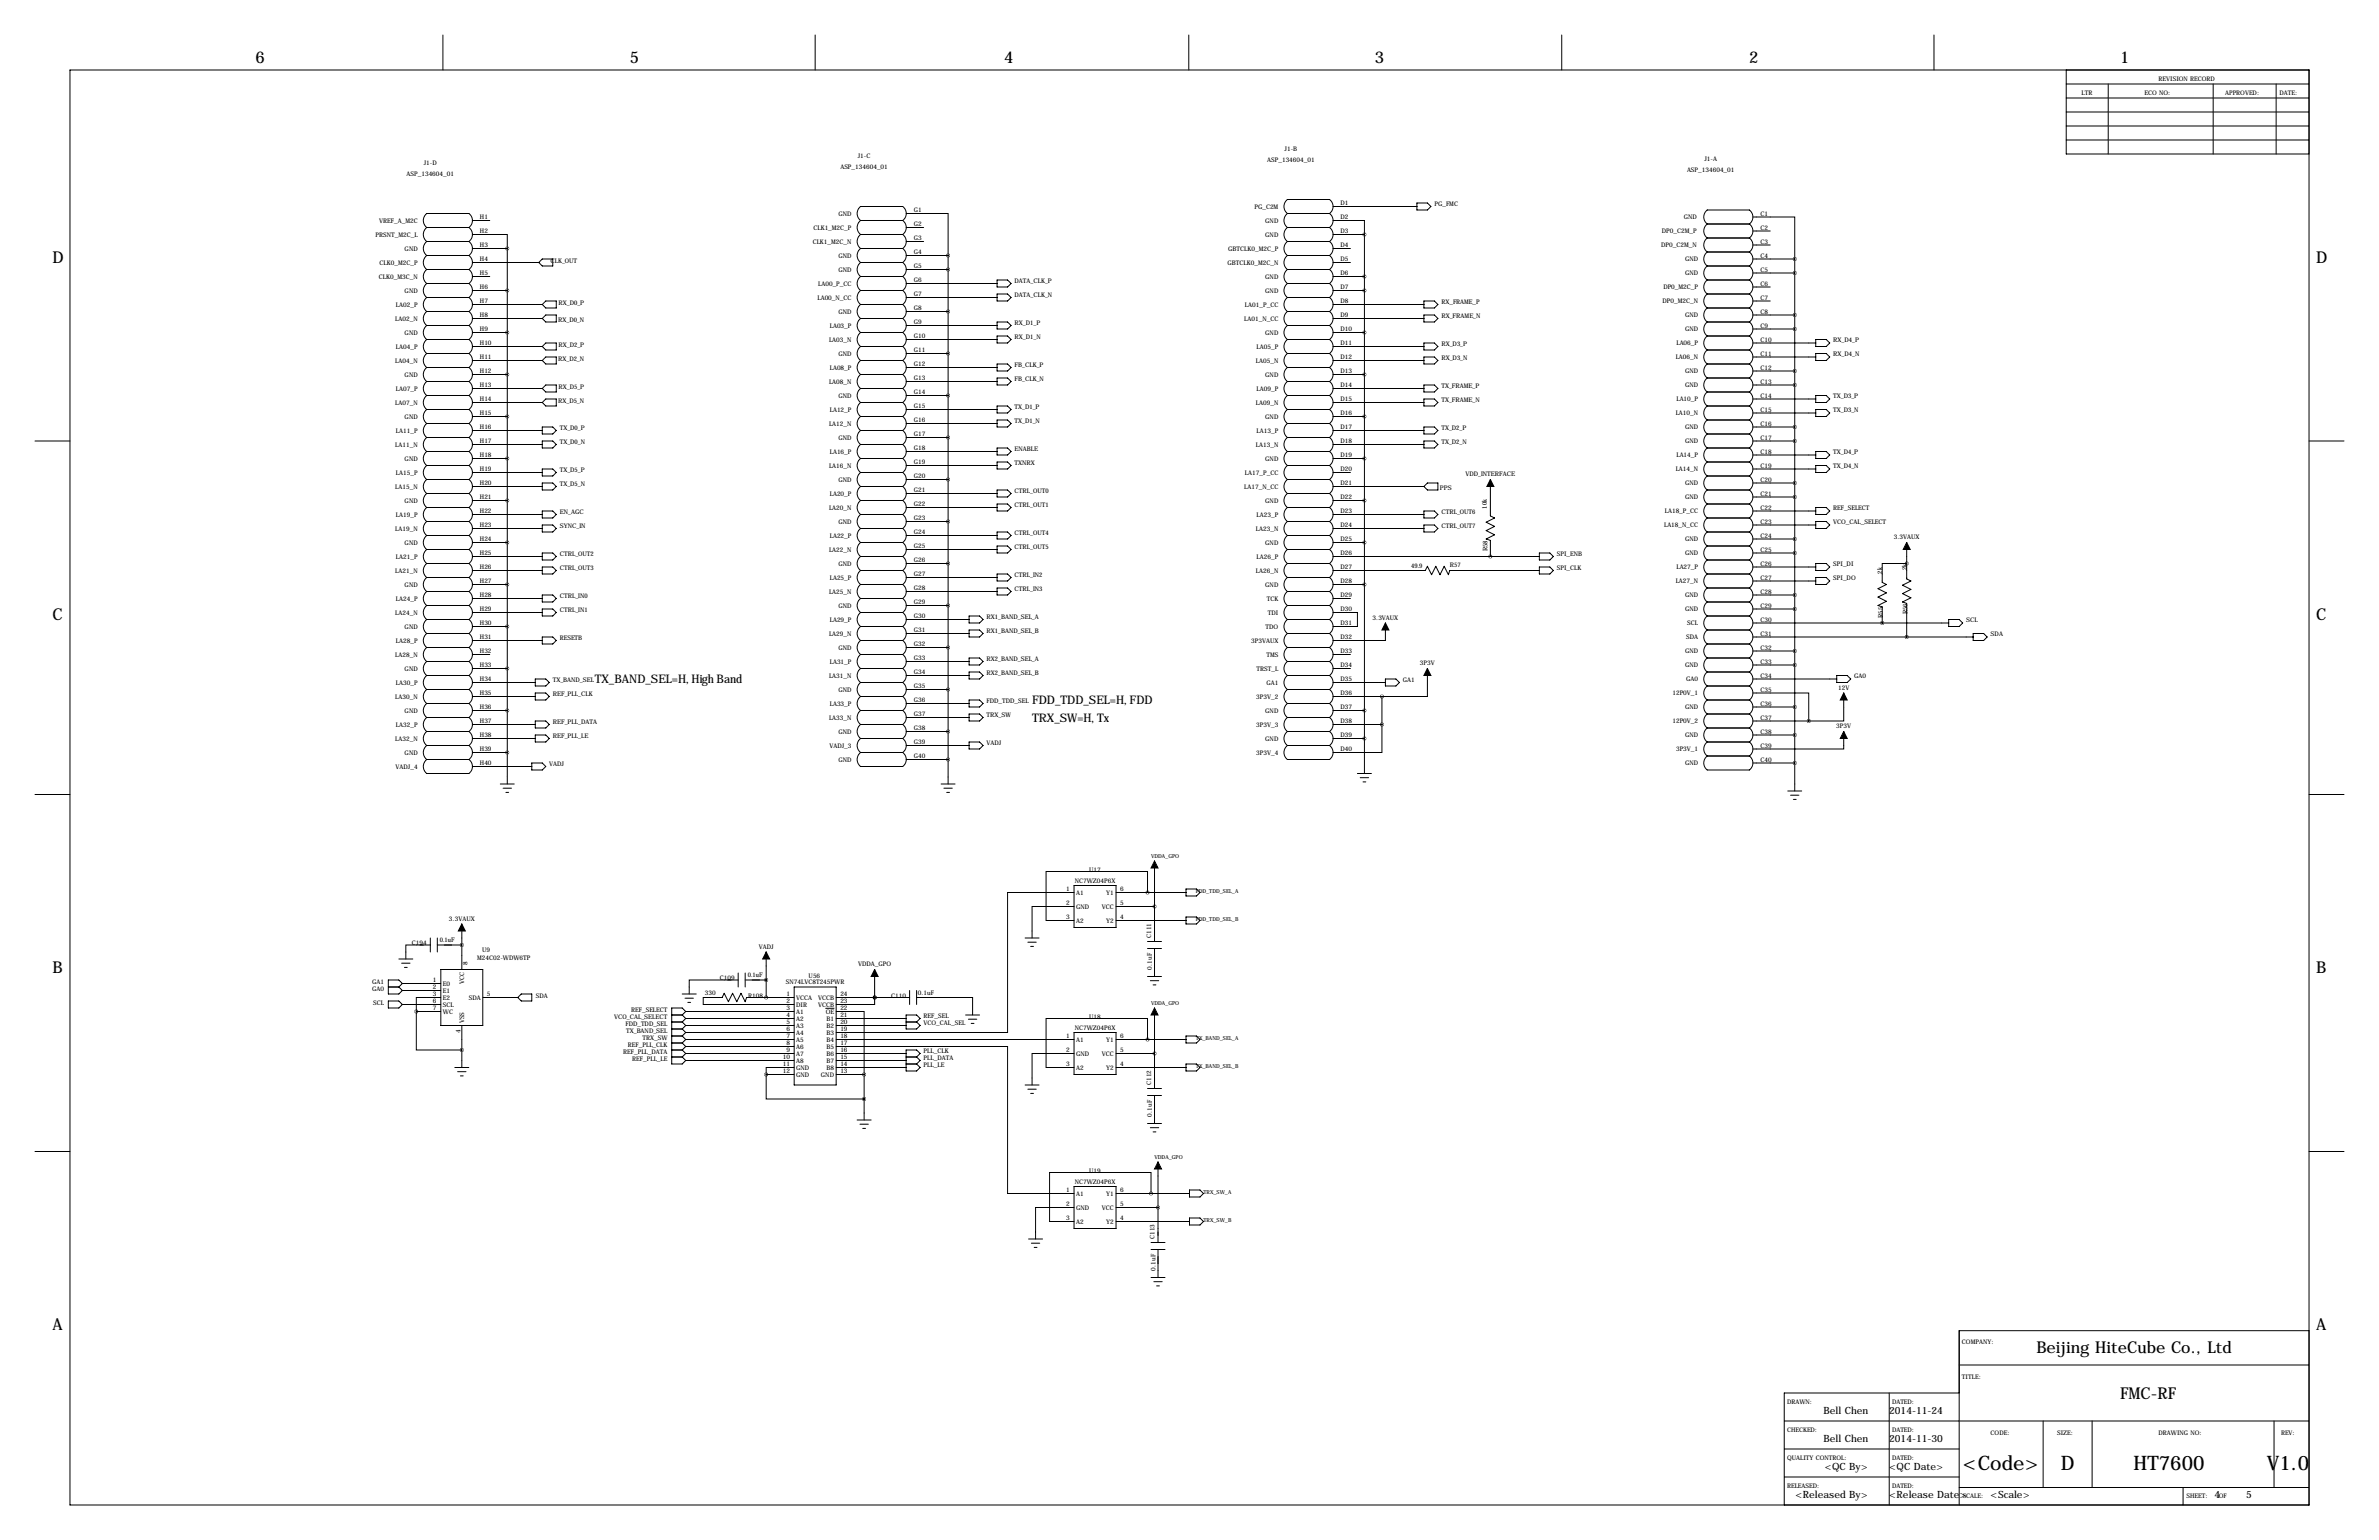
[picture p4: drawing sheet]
<svg xmlns="http://www.w3.org/2000/svg" width="864mm" height="559mm" viewBox="0 0 864 559" stroke-linecap="round" stroke-linejoin="round" font-family="sans-serif">
<defs><g id="words">
<g font-size="7.3">
<text x="712.5" y="533.4">&lt;Code&gt;</text>
<text x="748.1" y="533.4">D</text>
<text x="774.5" y="533.4">HT7600</text>
<text x="822.9" y="533.4">V1.0</text>
</g>
<g font-size="5.9">
<text x="92.7" y="22.9">6</text>
<text x="228.6" y="22.9">5</text>
<text x="364.5" y="22.9">4</text>
<text x="499.1" y="22.9">3</text>
<text x="635" y="22.9">2</text>
<text x="769.6" y="22.9">1</text>
<text x="19" y="95.2">D</text>
<text x="840.7" y="95.2">D</text>
<text x="19" y="224.8">C</text>
<text x="840.7" y="224.8">C</text>
<text x="19" y="353.1">B</text>
<text x="840.7" y="353.1">B</text>
<text x="19" y="482.6">A</text>
<text x="840.7" y="482.6">A</text>
<text x="739.2" y="491">Beijing HiteCube Co., Ltd</text>
<text x="769.6" y="507.5">FMC-RF</text>
</g>
<g font-size="4.3">
<text x="215.9" y="248">TX_BAND_SEL=H, High Band</text>
<text x="374.6" y="255.6">FDD_TDD_SEL=H, FDD</text>
<text x="374.6" y="261.9">TRX_SW=H, Tx</text>
</g>
<g font-size="3.6">
<text x="662" y="513.1">Bell Chen</text>
<text x="685.8" y="513.1">2014-11-24</text>
<text x="662" y="523.2">Bell Chen</text>
<text x="685.8" y="523.2">2014-11-30</text>
<text x="662.4" y="533.4">&lt;QC By&gt;</text>
<text x="685.8" y="533.4">&lt;QC Date&gt;</text>
<text x="651.8" y="543.6">&lt;Released By&gt;</text>
<text x="685.8" y="543.6">&lt;Release Date&gt;</text>
<text x="722.6" y="543.6">&lt;Scale&gt;</text>
<text x="803.9" y="543.6">4</text>
<text x="815.3" y="543.6">5</text>
</g>
<g font-size="2.3">
<text x="783.6" y="29.2">REVISION RECORD</text>
<text x="755.6" y="34.3">LTR</text>
<text x="778.5" y="34.3">ECO NO:</text>
<text x="807.7" y="34.3">APPROVED:</text>
<text x="827.5" y="34.3">DATE:</text>
<text x="153.8" y="59.7">J1-D</text>
<text x="311.4" y="57.2">J1-C</text>
<text x="460" y="58.8">ASP_134604_01</text>
<text x="466.3" y="54.6">J1-B</text>
<text x="618.7" y="58.4">J1-A</text>
<text x="147.6" y="63.8">ASP_134604_01</text>
<text x="305.1" y="61.3">ASP_134604_01</text>
<text x="612.4" y="62.6">ASP_134604_01</text>
<text x="331.7" y="77">G1</text>
<text x="455.4" y="75.7">PG_C2M</text>
<text x="486.7" y="74.4">D1</text>
<text x="520.7" y="74.7">PG_FMC</text>
<text x="137.7" y="80.8">VREF_A_M2C</text>
<text x="174.2" y="79.5">H1</text>
<text x="295.3" y="83.4">CLK1_M2C_P</text>
<text x="304.4" y="78.3">GND</text>
<text x="331.7" y="82">G2</text>
<text x="459.3" y="80.8">GND</text>
<text x="486.7" y="79.5">D2</text>
<text x="611.2" y="79.5">GND</text>
<text x="639.1" y="78.2">C1</text>
<text x="639.1" y="83.3">C2</text>
<text x="136.4" y="85.9">PRSNT_M2C_L</text>
<text x="174.2" y="84.6">H2</text>
<text x="174.2" y="89.7">H3</text>
<text x="295" y="88.4">CLK1_M2C_N</text>
<text x="331.7" y="87.1">G3</text>
<text x="459.3" y="85.9">GND</text>
<text x="486.7" y="84.6">D3</text>
<text x="486.7" y="89.7">D4</text>
<text x="603" y="89.7">DP0_C2M_N</text>
<text x="603.3" y="84.6">DP0_C2M_P</text>
<text x="639.1" y="88.4">C3</text>
<text x="146.9" y="91">GND</text>
<text x="174.2" y="94.7">H4</text>
<text x="199.8" y="95.2">CLK_OUT</text>
<text x="304.4" y="93.5">GND</text>
<text x="331.7" y="92.2">G4</text>
<text x="445.9" y="91">GBTCLK0_M2C_P</text>
<text x="486.7" y="94.7">D5</text>
<text x="611.7" y="94.8">GND</text>
<text x="639.1" y="93.5">C4</text>
<text x="137.5" y="101.1">CLK0_M3C_N</text>
<text x="137.8" y="96.1">CLK0_M2C_P</text>
<text x="174.2" y="99.8">H5</text>
<text x="304.4" y="98.6">GND</text>
<text x="331.7" y="97.3">G5</text>
<text x="445.6" y="96.1">GBTCLK0_M2C_N</text>
<text x="459.3" y="101.1">GND</text>
<text x="486.7" y="99.8">D6</text>
<text x="611.7" y="99.9">GND</text>
<text x="639.1" y="98.6">C5</text>
<text x="146.9" y="106.2">GND</text>
<text x="174.2" y="104.9">H6</text>
<text x="297" y="103.7">LA00_P_CC</text>
<text x="331.7" y="102.4">G6</text>
<text x="331.7" y="107.4">G7</text>
<text x="368.3" y="102.6">DATA_CLK_P</text>
<text x="368.3" y="107.7">DATA_CLK_N</text>
<text x="459.3" y="106.2">GND</text>
<text x="486.7" y="104.9">D7</text>
<text x="603.8" y="104.9">DP0_M2C_P</text>
<text x="639.1" y="103.6">C6</text>
<text x="143.7" y="111.3">LA02_P</text>
<text x="174.2" y="110">H7</text>
<text x="202.7" y="110.5">RX_D0_P</text>
<text x="296.7" y="108.8">LA00_N_CC</text>
<text x="304.4" y="113.8">GND</text>
<text x="331.7" y="112.5">G8</text>
<text x="451.9" y="111.3">LA01_P_CC</text>
<text x="486.7" y="110">D8</text>
<text x="523.2" y="110.2">RX_FRAME_P</text>
<text x="603.5" y="110">DP0_M2C_N</text>
<text x="639.1" y="108.7">C7</text>
<text x="639.1" y="113.8">C8</text>
<text x="143.5" y="116.4">LA02_N</text>
<text x="174.2" y="115.1">H8</text>
<text x="202.6" y="116.8">RX_D0_N</text>
<text x="301.2" y="118.9">LA03_P</text>
<text x="331.7" y="117.6">G9</text>
<text x="368.3" y="117.9">RX_D1_P</text>
<text x="451.7" y="116.4">LA01_N_CC</text>
<text x="486.7" y="115.1">D9</text>
<text x="523.2" y="115.3">RX_FRAME_N</text>
<text x="611.7" y="115.1">GND</text>
<text x="639.1" y="118.9">C9</text>
<text x="146.9" y="121.5">GND</text>
<text x="174.2" y="120.1">H9</text>
<text x="174.2" y="125.2">H10</text>
<text x="202.7" y="125.7">RX_D2_P</text>
<text x="300.9" y="124">LA03_N</text>
<text x="331.7" y="122.7">G10</text>
<text x="368.3" y="122.9">RX_D1_N</text>
<text x="459.3" y="121.5">GND</text>
<text x="486.7" y="120.1">D10</text>
<text x="486.7" y="125.2">D11</text>
<text x="523.2" y="125.5">RX_D3_P</text>
<text x="608.6" y="125.3">LA06_P</text>
<text x="611.7" y="120.2">GND</text>
<text x="639.1" y="124">C10</text>
<text x="665.5" y="124.2">RX_D4_P</text>
<text x="143.5" y="131.6">LA04_N</text>
<text x="143.7" y="126.5">LA04_P</text>
<text x="174.2" y="130.3">H11</text>
<text x="202.6" y="130.8">RX_D2_N</text>
<text x="304.4" y="129.1">GND</text>
<text x="331.7" y="127.8">G11</text>
<text x="455.9" y="131.6">LA05_N</text>
<text x="456.2" y="126.5">LA05_P</text>
<text x="486.7" y="130.3">D12</text>
<text x="523.2" y="130.6">RX_D3_N</text>
<text x="608.3" y="130.3">LA06_N</text>
<text x="639.1" y="129">C11</text>
<text x="665.5" y="129.3">RX_D4_N</text>
<text x="146.9" y="136.7">GND</text>
<text x="174.2" y="135.4">H12</text>
<text x="301.2" y="134.2">LA08_P</text>
<text x="331.7" y="132.8">G12</text>
<text x="331.7" y="137.9">G13</text>
<text x="368.3" y="133.1">FB_CLK_P</text>
<text x="459.3" y="136.7">GND</text>
<text x="486.7" y="135.4">D13</text>
<text x="611.7" y="135.4">GND</text>
<text x="639.1" y="134.1">C12</text>
<text x="143.7" y="141.8">LA07_P</text>
<text x="174.2" y="140.5">H13</text>
<text x="202.7" y="141">RX_D5_P</text>
<text x="300.9" y="139.2">LA08_N</text>
<text x="331.7" y="143">G14</text>
<text x="368.3" y="138.2">FB_CLK_N</text>
<text x="456.2" y="141.8">LA09_P</text>
<text x="486.7" y="140.5">D14</text>
<text x="523.2" y="140.7">TX_FRAME_P</text>
<text x="611.7" y="140.5">GND</text>
<text x="639.1" y="139.2">C13</text>
<text x="143.5" y="146.9">LA07_N</text>
<text x="174.2" y="145.5">H14</text>
<text x="202.6" y="146.1">RX_D5_N</text>
<text x="301.2" y="149.4">LA12_P</text>
<text x="304.4" y="144.3">GND</text>
<text x="331.7" y="148.1">G15</text>
<text x="368.3" y="148.3">TX_D1_P</text>
<text x="455.9" y="146.9">LA09_N</text>
<text x="486.7" y="145.5">D15</text>
<text x="523.2" y="145.8">TX_FRAME_N</text>
<text x="608.6" y="145.6">LA10_P</text>
<text x="639.1" y="144.3">C14</text>
<text x="639.1" y="149.4">C15</text>
<text x="665.5" y="149.6">TX_D3_N</text>
<text x="665.5" y="144.5">TX_D3_P</text>
<text x="146.9" y="151.9">GND</text>
<text x="174.2" y="150.6">H15</text>
<text x="174.2" y="155.7">H16</text>
<text x="203.2" y="156">TX_D0_P</text>
<text x="300.9" y="154.5">LA12_N</text>
<text x="331.7" y="153.2">G16</text>
<text x="368.3" y="153.4">TX_D1_N</text>
<text x="459.3" y="151.9">GND</text>
<text x="486.7" y="150.6">D16</text>
<text x="486.7" y="155.7">D17</text>
<text x="523.2" y="156">TX_D2_P</text>
<text x="608.3" y="150.7">LA10_N</text>
<text x="611.7" y="155.7">GND</text>
<text x="639.1" y="154.4">C16</text>
<text x="143.7" y="157">LA11_P</text>
<text x="174.2" y="160.8">H17</text>
<text x="203.2" y="161">TX_D0_N</text>
<text x="304.4" y="159.6">GND</text>
<text x="331.7" y="158.2">G17</text>
<text x="456.2" y="157">LA13_P</text>
<text x="486.7" y="160.8">D18</text>
<text x="523.2" y="161">TX_D2_N</text>
<text x="611.7" y="160.8">GND</text>
<text x="639.1" y="159.5">C17</text>
<text x="143.5" y="162.1">LA11_N</text>
<text x="146.9" y="167.2">GND</text>
<text x="174.2" y="165.9">H18</text>
<text x="301.2" y="164.6">LA16_P</text>
<text x="331.7" y="163.3">G18</text>
<text x="368.3" y="163.6">ENABLE</text>
<text x="455.9" y="162.1">LA13_N</text>
<text x="459.3" y="167.2">GND</text>
<text x="486.7" y="165.9">D19</text>
<text x="608.6" y="165.9">LA14_P</text>
<text x="639.1" y="164.6">C18</text>
<text x="665.5" y="164.8">TX_D4_P</text>
<text x="143.7" y="172.3">LA15_P</text>
<text x="174.2" y="170.9">H19</text>
<text x="203.2" y="171.2">TX_D5_P</text>
<text x="300.9" y="169.7">LA16_N</text>
<text x="331.7" y="168.4">G19</text>
<text x="331.7" y="173.5">G20</text>
<text x="368.3" y="168.7">TXNRX</text>
<text x="451.9" y="172.3">LA17_P_CC</text>
<text x="486.7" y="170.9">D20</text>
<text x="532" y="172.7">VDD_INTERFACE</text>
<text x="608.3" y="171">LA14_N</text>
<text x="639.1" y="169.7">C19</text>
<text x="665.5" y="169.9">TX_D4_N</text>
<text x="143.5" y="177.3">LA15_N</text>
<text x="174.2" y="176">H20</text>
<text x="203.2" y="176.3">TX_D5_N</text>
<text x="301.2" y="179.9">LA20_P</text>
<text x="304.4" y="174.8">GND</text>
<text x="331.7" y="178.6">G21</text>
<text x="368.3" y="178.8">CTRL_OUT0</text>
<text x="451.7" y="177.3">LA17_N_CC</text>
<text x="486.7" y="176">D21</text>
<text x="522.7" y="177.8">PPS</text>
<text x="611.7" y="176.1">GND</text>
<text x="639.1" y="174.8">C20</text>
<text x="639.1" y="179.8">C21</text>
<text x="146.9" y="182.4">GND</text>
<text x="174.2" y="181.1">H21</text>
<text x="300.9" y="185">LA20_N</text>
<text x="331.7" y="183.6">G22</text>
<text x="368.3" y="183.9">CTRL_OUT1</text>
<text x="459.3" y="182.4">GND</text>
<text x="486.7" y="181.1">D22</text>
<text x="539.7" y="184.6" transform="rotate(-90 539.7 184.6)">10k</text>
<text x="611.7" y="181.1">GND</text>
<text x="639.1" y="184.9">C22</text>
<text x="665.5" y="185.2">REF_SELECT</text>
<text x="143.7" y="187.5">LA19_P</text>
<text x="174.2" y="186.2">H22</text>
<text x="174.2" y="191.3">H23</text>
<text x="203.2" y="186.4">EN_AGC</text>
<text x="203.2" y="191.5">SYNC_IN</text>
<text x="304.4" y="190">GND</text>
<text x="331.7" y="188.7">G23</text>
<text x="456.2" y="187.5">LA23_P</text>
<text x="486.7" y="186.2">D23</text>
<text x="486.7" y="191.3">D24</text>
<text x="523.2" y="186.4">CTRL_OUT6</text>
<text x="523.2" y="191.5">CTRL_OUT7</text>
<text x="604.1" y="191.3">LA18_N_CC</text>
<text x="604.3" y="186.2">LA18_P_CC</text>
<text x="639.1" y="190">C23</text>
<text x="665.5" y="190.2">VCO_CAL_SELECT</text>
<text x="143.5" y="192.6">LA19_N</text>
<text x="146.9" y="197.7">GND</text>
<text x="174.2" y="196.3">H24</text>
<text x="301.2" y="195.1">LA22_P</text>
<text x="331.7" y="193.8">G24</text>
<text x="368.3" y="194.1">CTRL_OUT4</text>
<text x="455.9" y="192.6">LA23_N</text>
<text x="459.3" y="197.7">GND</text>
<text x="486.7" y="196.3">D25</text>
<text x="611.7" y="196.4">GND</text>
<text x="639.1" y="195.1">C24</text>
<text x="687.5" y="195.6">3.3VAUX</text>
<text x="143.7" y="202.7">LA21_P</text>
<text x="174.2" y="201.4">H25</text>
<text x="203.2" y="201.7">CTRL_OUT2</text>
<text x="300.9" y="200.2">LA22_N</text>
<text x="331.7" y="198.9">G25</text>
<text x="331.7" y="204">G26</text>
<text x="368.3" y="199.1">CTRL_OUT5</text>
<text x="456.2" y="202.7">LA26_P</text>
<text x="486.7" y="201.4">D26</text>
<text x="540" y="200.1" transform="rotate(-90 540 200.1)">R58</text>
<text x="565.1" y="201.7">SPI_ENB</text>
<text x="611.7" y="201.5">GND</text>
<text x="639.1" y="200.2">C25</text>
<text x="143.5" y="207.8">LA21_N</text>
<text x="174.2" y="206.5">H26</text>
<text x="203.2" y="206.8">CTRL_OUT3</text>
<text x="304.4" y="205.3">GND</text>
<text x="331.7" y="209">G27</text>
<text x="368.3" y="209.3">CTRL_IN2</text>
<text x="455.9" y="207.8">LA26_N</text>
<text x="486.7" y="206.5">D27</text>
<text x="512.3" y="206">49.9</text>
<text x="526.3" y="205.7">R57</text>
<text x="565.1" y="206.8">SPI_CLK</text>
<text x="608.6" y="206.5">LA27_P</text>
<text x="639.1" y="205.2">C26</text>
<text x="665.5" y="205.5">SPI_DI</text>
<text x="683.3" y="208.1" transform="rotate(-90 683.3 208.1)">2k</text>
<text x="692.1" y="206.9" transform="rotate(-90 692.1 206.9)">2k</text>
<text x="146.9" y="212.9">GND</text>
<text x="174.2" y="211.6">H27</text>
<text x="300.9" y="215.4">LA25_N</text>
<text x="301.2" y="210.4">LA25_P</text>
<text x="331.7" y="214.1">G28</text>
<text x="368.3" y="214.4">CTRL_IN3</text>
<text x="459.3" y="212.9">GND</text>
<text x="486.7" y="211.6">D28</text>
<text x="608.3" y="211.6">LA27_N</text>
<text x="639.1" y="210.3">C27</text>
<text x="639.1" y="215.4">C28</text>
<text x="665.5" y="210.6">SPI_DO</text>
<text x="143.7" y="218">LA24_P</text>
<text x="174.2" y="216.7">H28</text>
<text x="174.2" y="221.7">H29</text>
<text x="203.2" y="216.9">CTRL_IN0</text>
<text x="203.2" y="222">CTRL_IN1</text>
<text x="304.4" y="220.5">GND</text>
<text x="331.7" y="219.2">G29</text>
<text x="459.8" y="218">TCK</text>
<text x="486.7" y="216.7">D29</text>
<text x="486.7" y="221.7">D30</text>
<text x="611.7" y="216.7">GND</text>
<text x="611.7" y="221.8">GND</text>
<text x="639.1" y="220.5">C29</text>
<text x="143.5" y="223.1">LA24_N</text>
<text x="174.2" y="226.8">H30</text>
<text x="301.2" y="225.6">LA29_P</text>
<text x="331.7" y="224.3">G30</text>
<text x="358.1" y="224.5">RX1_BAND_SEL_A</text>
<text x="460.2" y="223.1">TDI</text>
<text x="486.7" y="226.8">D31</text>
<text x="498.2" y="224.8">3.3VAUX</text>
<text x="612.5" y="226.9">SCL</text>
<text x="639.1" y="225.6">C30</text>
<text x="683.5" y="224.2" transform="rotate(-90 683.5 224.2)">R55</text>
<text x="692.4" y="223" transform="rotate(-90 692.4 223)">R56</text>
<text x="713.7" y="225.8">SCL</text>
<text x="143.7" y="233.2">LA28_P</text>
<text x="146.9" y="228.1">GND</text>
<text x="174.2" y="231.9">H31</text>
<text x="203.2" y="232.2">RESETB</text>
<text x="300.9" y="230.7">LA29_N</text>
<text x="331.7" y="229.4">G31</text>
<text x="358.1" y="229.6">RX1_BAND_SEL_B</text>
<text x="454.2" y="233.2">3P3VAUX</text>
<text x="459.4" y="228.1">TDO</text>
<text x="486.7" y="231.9">D32</text>
<text x="612.1" y="231.9">SDA</text>
<text x="639.1" y="230.6">C31</text>
<text x="722.6" y="230.9">SDA</text>
<text x="143.5" y="238.3">LA28_N</text>
<text x="174.2" y="237">H32</text>
<text x="304.4" y="235.8">GND</text>
<text x="331.7" y="234.4">G32</text>
<text x="331.7" y="239.5">G33</text>
<text x="358.1" y="239.8">RX2_BAND_SEL_A</text>
<text x="459.7" y="238.3">TMS</text>
<text x="486.7" y="237">D33</text>
<text x="611.7" y="237">GND</text>
<text x="639.1" y="235.7">C32</text>
<text x="146.9" y="243.4">GND</text>
<text x="174.2" y="242.1">H33</text>
<text x="300.9" y="245.9">LA31_N</text>
<text x="301.2" y="240.8">LA31_P</text>
<text x="331.7" y="244.6">G34</text>
<text x="358.1" y="244.9">RX2_BAND_SEL_B</text>
<text x="456.2" y="243.4">TRST_L</text>
<text x="486.7" y="242.1">D34</text>
<text x="515.5" y="241.3">3P3V</text>
<text x="611.7" y="242.1">GND</text>
<text x="639.1" y="240.8">C33</text>
<text x="639.1" y="245.9">C34</text>
<text x="143.7" y="248.5">LA30_P</text>
<text x="174.2" y="247.1">H34</text>
<text x="200.7" y="247.4">TX_BAND_SEL</text>
<text x="304.4" y="251">GND</text>
<text x="331.7" y="249.7">G35</text>
<text x="459.7" y="248.5">GA1</text>
<text x="486.7" y="247.1">D35</text>
<text x="509.3" y="247.4">GA1</text>
<text x="612.1" y="247.2">GA0</text>
<text x="639.1" y="251">C35</text>
<text x="667.2" y="250.2">12V</text>
<text x="673.1" y="246.1">GA0</text>
<text x="143.5" y="253.5">LA30_N</text>
<text x="174.2" y="252.2">H35</text>
<text x="174.2" y="257.3">H36</text>
<text x="200.7" y="252.5">REF_PLL_CLK</text>
<text x="301.2" y="256.1">LA33_P</text>
<text x="331.7" y="254.8">G36</text>
<text x="358.1" y="255">FDD_TDD_SEL</text>
<text x="456" y="253.5">3P3V_2</text>
<text x="486.7" y="252.2">D36</text>
<text x="486.7" y="257.3">D37</text>
<text x="607.1" y="252.3">12P0V_1</text>
<text x="611.7" y="257.3">GND</text>
<text x="639.1" y="256">C36</text>
<text x="143.7" y="263.7">LA32_P</text>
<text x="146.9" y="258.6">GND</text>
<text x="174.2" y="262.4">H37</text>
<text x="200.7" y="262.6">REF_PLL_DATA</text>
<text x="300.9" y="261.2">LA33_N</text>
<text x="331.7" y="259.8">G37</text>
<text x="358.1" y="260.1">TRX_SW</text>
<text x="456" y="263.7">3P3V_3</text>
<text x="459.3" y="258.6">GND</text>
<text x="486.7" y="262.4">D38</text>
<text x="607.1" y="262.4">12P0V_2</text>
<text x="639.1" y="261.1">C37</text>
<text x="143.5" y="268.8">LA32_N</text>
<text x="174.2" y="267.5">H38</text>
<text x="200.7" y="267.7">REF_PLL_LE</text>
<text x="304.4" y="266.2">GND</text>
<text x="331.7" y="264.9">G38</text>
<text x="459.3" y="268.8">GND</text>
<text x="486.7" y="267.5">D39</text>
<text x="611.7" y="267.5">GND</text>
<text x="639.1" y="266.2">C38</text>
<text x="666.6" y="264.2">3P3V</text>
<text x="146.9" y="273.9">GND</text>
<text x="174.2" y="272.5">H39</text>
<text x="301.1" y="271.3">VADJ_3</text>
<text x="331.7" y="270">G39</text>
<text x="331.7" y="275.1">G40</text>
<text x="358.1" y="270.3">VADJ</text>
<text x="456" y="273.9">3P3V_4</text>
<text x="486.7" y="272.5">D40</text>
<text x="608.4" y="272.6">3P3V_1</text>
<text x="639.1" y="271.3">C39</text>
<text x="143.6" y="278.9">VADJ_4</text>
<text x="174.2" y="277.6">H40</text>
<text x="199.4" y="277.9">VADJ</text>
<text x="304.4" y="276.4">GND</text>
<text x="611.7" y="277.7">GND</text>
<text x="639.1" y="276.4">C40</text>
<text x="395.4" y="316.2">U17</text>
<text x="387" y="323.3">1</text>
<text x="390.1" y="320.4">NC7WZ04P6X</text>
<text x="406.7" y="323.3">6</text>
<text x="387" y="328.4">2</text>
<text x="390.7" y="324.7">A1</text>
<text x="390.7" y="329.7">GND</text>
<text x="400" y="329.7">VCC</text>
<text x="401.6" y="324.7">Y1</text>
<text x="406.7" y="328.4">5</text>
<text x="163" y="334">3.3VAUX</text>
<text x="387" y="333.5">3</text>
<text x="390.7" y="334.8">A2</text>
<text x="401.6" y="334.8">Y2</text>
<text x="406.7" y="333.5">4</text>
<text x="159.7" y="341.9">0.1uF</text>
<text x="417.8" y="340.4" transform="rotate(-90 417.8 340.4)">C111</text>
<text x="149.5" y="342.9">C194</text>
<text x="175.1" y="345.4">U9</text>
<text x="275.4" y="344.2">VADJ</text>
<text x="169.8" y="350.3" transform="rotate(-90 169.8 350.3)">8</text>
<text x="173.2" y="348.3">M24C02-WDW6TP</text>
<text x="311.5" y="350.5">VDDA_GPO</text>
<text x="418.2" y="351.8" transform="rotate(-90 418.2 351.8)">0.1uF</text>
<text x="135.1" y="356.9">GA1</text>
<text x="135.1" y="359.4">GA0</text>
<text x="157.2" y="356.4">1</text>
<text x="157.2" y="358.9">2</text>
<text x="160.8" y="357.7">E0</text>
<text x="168.4" y="356.9" transform="rotate(-90 168.4 356.9)">VCC</text>
<text x="261.3" y="355.6">C109</text>
<text x="271.5" y="354.6">0.1uF</text>
<text x="285.3" y="357.2">SN74LVC8T245PWR</text>
<text x="293.5" y="354.8">U56</text>
<text x="135.5" y="364.5">SCL</text>
<text x="157.2" y="361.4">3</text>
<text x="157.2" y="364">6</text>
<text x="160.8" y="360.2">E1</text>
<text x="160.8" y="362.8">E2</text>
<text x="160.8" y="365.3">SCL</text>
<text x="170.1" y="362.8">SDA</text>
<text x="176.8" y="361.4">5</text>
<text x="194.6" y="361.9">SDA</text>
<text x="255.8" y="361">330</text>
<text x="271.6" y="361.9">R108</text>
<text x="285.4" y="361.4">1</text>
<text x="285.4" y="364">2</text>
<text x="289.1" y="362.8">VCCA</text>
<text x="289.1" y="365.3">DIR</text>
<text x="297" y="365.3">VCCB</text>
<text x="297" y="362.8">VCCB</text>
<text x="305.1" y="364">23</text>
<text x="305.1" y="361.4">24</text>
<text x="323.5" y="361.9">C110</text>
<text x="333.2" y="361">0.1uF</text>
<text x="157.2" y="366.5">7</text>
<text x="160.8" y="367.8">WC</text>
<text x="168.4" y="371.3" transform="rotate(-90 168.4 371.3)">VSS</text>
<text x="222.9" y="369.6">VCO_CAL_SELECT</text>
<text x="229.1" y="367">REF_SELECT</text>
<text x="285.4" y="366.5">3</text>
<text x="285.4" y="369.1">4</text>
<text x="285.4" y="371.6">5</text>
<text x="289.1" y="367.8">A1</text>
<text x="289.1" y="370.4">A2</text>
<text x="299.7" y="367.8">OE</text>
<text x="300" y="370.4">B1</text>
<text x="305.1" y="371.6">20</text>
<text x="305.1" y="369.1">21</text>
<text x="305.1" y="366.5">22</text>
<text x="335.3" y="369.3">REF_SEL</text>
<text x="335.3" y="371.9">VCO_CAL_SEL</text>
<text x="395.4" y="369.6">U18</text>
<text x="167.1" y="375" transform="rotate(-90 167.1 375)">4</text>
<text x="227" y="372.1">FDD_TDD_SEL</text>
<text x="227.3" y="374.6">TX_BAND_SEL</text>
<text x="233.2" y="377.2">TRX_SW</text>
<text x="285.4" y="374.1">6</text>
<text x="285.4" y="376.7">7</text>
<text x="289.1" y="372.9">A3</text>
<text x="289.1" y="375.5">A4</text>
<text x="289.1" y="378">A5</text>
<text x="300" y="378">B4</text>
<text x="300" y="375.5">B3</text>
<text x="300" y="372.9">B2</text>
<text x="305.1" y="376.7">18</text>
<text x="305.1" y="374.1">19</text>
<text x="387" y="376.7">1</text>
<text x="390.1" y="373.7">NC7WZ04P6X</text>
<text x="390.7" y="378">A1</text>
<text x="401.6" y="378">Y1</text>
<text x="406.7" y="376.7">6</text>
<text x="226.2" y="382.3">REF_PLL_DATA</text>
<text x="228" y="379.7">REF_PLL_CLK</text>
<text x="285.4" y="379.2">8</text>
<text x="285.4" y="381.8">9</text>
<text x="289.1" y="380.5">A6</text>
<text x="289.1" y="383.1">A7</text>
<text x="300" y="383.1">B6</text>
<text x="300" y="380.5">B5</text>
<text x="305.1" y="381.8">16</text>
<text x="305.1" y="379.2">17</text>
<text x="335.3" y="382">PLL_CLK</text>
<text x="387" y="381.8">2</text>
<text x="390.7" y="383.1">GND</text>
<text x="400" y="383.1">VCC</text>
<text x="406.7" y="381.8">5</text>
<text x="229.5" y="384.8">REF_PLL_LE</text>
<text x="284.1" y="386.8">11</text>
<text x="284.1" y="384.3">10</text>
<text x="284.1" y="389.4">12</text>
<text x="289.1" y="388.2">GND</text>
<text x="289.1" y="385.6">A8</text>
<text x="300" y="385.6">B7</text>
<text x="300" y="388.2">B8</text>
<text x="305.1" y="384.3">15</text>
<text x="305.1" y="389.4">13</text>
<text x="305.1" y="386.8">14</text>
<text x="335.3" y="384.6">PLL_DATA</text>
<text x="335.3" y="387.1">PLL_LE</text>
<text x="387" y="386.8">3</text>
<text x="390.7" y="388.2">A2</text>
<text x="401.6" y="388.2">Y2</text>
<text x="406.7" y="386.8">4</text>
<text x="289.1" y="390.7">GND</text>
<text x="298" y="390.7">GND</text>
<text x="417.8" y="393.7" transform="rotate(-90 417.8 393.7)">C112</text>
<text x="418.2" y="405.1" transform="rotate(-90 418.2 405.1)">0.1uF</text>
<text x="395.4" y="425.4">U19</text>
<text x="390.1" y="429.6">NC7WZ04P6X</text>
<text x="387" y="432.6">1</text>
<text x="387" y="437.6">2</text>
<text x="390.7" y="433.9">A1</text>
<text x="401.6" y="433.9">Y1</text>
<text x="406.7" y="437.6">5</text>
<text x="406.7" y="432.6">6</text>
<text x="387" y="442.7">3</text>
<text x="390.7" y="439">GND</text>
<text x="400" y="439">VCC</text>
<text x="406.7" y="442.7">4</text>
<text x="390.7" y="444">A2</text>
<text x="401.6" y="444">Y2</text>
<text x="419.1" y="449.6" transform="rotate(-90 419.1 449.6)">C113</text>
<text x="419.4" y="461" transform="rotate(-90 419.4 461)">0.1uF</text>
<text x="712.2" y="487.7">COMPANY:</text>
<text x="712.2" y="500.4">TITLE:</text>
<text x="648.7" y="509.3">DRAWN:</text>
<text x="686.8" y="509.3">DATED:</text>
<text x="648.7" y="519.4">CHECKED:</text>
<text x="686.8" y="519.4">DATED:</text>
<text x="722.6" y="520.7">CODE:</text>
<text x="746.8" y="520.7">SIZE:</text>
<text x="783.6" y="520.7">DRAWING NO:</text>
<text x="828" y="520.7">REV:</text>
<text x="648.7" y="529.6">QUALITY CONTROL:</text>
<text x="686.8" y="529.6">DATED:</text>
<text x="648.7" y="539.8">RELEASED:</text>
<text x="686.8" y="539.8">DATED:</text>
<text x="712.5" y="543.6">SCALE:</text>
<text x="793.7" y="543.6">SHEET:</text>
<text x="805.5" y="543.6">OF</text>
</g>
<g font-size="2">
<text x="417.8" y="311.1">VDDA_GPO</text>
<text x="434.1" y="323.8">FDD_TDD_SEL_A</text>
<text x="434.1" y="334">FDD_TDD_SEL_B</text>
<text x="417.8" y="364.5">VDDA_GPO</text>
<text x="434.1" y="377.2">TX_BAND_SEL_A</text>
<text x="434.1" y="387.3">TX_BAND_SEL_B</text>
<text x="419.1" y="420.4">VDDA_GPO</text>
<text x="436.9" y="433.1">TRX_SW_A</text>
<text x="436.9" y="443.2">TRX_SW_B</text>
</g>
</g></defs>
<g fill="none" stroke="#000" stroke-width=".36">
<path d="M160.8 12.7v12.7M295.9 12.7v12.7M431.5 12.7v12.7M566.9 12.7v12.7M702.1 12.7v12.7M25.4 25.4h812.8v520.7h-812.8zM750.1 25.4v30.5h88.1M750.1 35.6h88.1M750.1 30.5h88.1M765.3 30.5v25.4M803.4 30.5v25.4M826.3 30.5v25.4"/>
<path d="M750.1 50.8h88.1M750.1 45.7h88.1M750.1 40.6h88.1M327.7 74.9h-15.3a3.2 3.2 0 0 0 0 5.1M327.7 74.9a3.1 3.1 0 0 1 0 5.1 3.1 3.1 0 0 1 0 5.1 3.1 3.1 0 0 1 0 5.1M328.9 77.5h15.3v15.2M467.3 77.5a3.2 3.2 0 0 1 .1-5.1h15.2a3.1 3.1 0 0 1 0 5.1M482.6 77.5h-15.2a3.2 3.2 0 0 0-.1 5M482.6 77.5a3.1 3.1 0 0 1 0 5.1M483.9 74.9h30.4M514.3 73.7h3.9l1.2 1.2-1.2 1.3h-3.9zM636.3 78.7h15.2v15.3"/>
<path d="M154.9 82.5a3.2 3.2 0 0 1 0-5h15.3a3.1 3.1 0 0 1 0 5.1M154.9 87.6h15.3M170.2 82.6l-15.3-.1a3.2 3.2 0 0 0 0 5.1 3.2 3.2 0 0 0 0 5.1 3.2 3.2 0 0 0 0 5.1 3.2 3.2 0 0 0 0 5.1 3.2 3.2 0 0 0 0 5 3.2 3.2 0 0 0 0 5.1M170.2 82.5a3.1 3.1 0 0 1 0 5.1M170.2 87.6a3.1 3.1 0 0 1 0 5.1h-15.3M170.2 92.7a3.1 3.1 0 0 1 0 5.1h-15.3M170.2 97.8a3.1 3.1 0 0 1 0 5.1h-15.3M171.4 85.1h12.7v5.1M171.4 80h6.4M171.4 90.2h12.7M171.4 95.2h24.2M184.1 90.2v194.3"/>
<path d="M196.8 94h3.9v2.5h-3.9l-1.2-1.3zM312.4 90.2a3.2 3.2 0 0 0 0 5M312.4 95.2a3.2 3.2 0 0 0 0 5.1M312.4 90.2h15.3M312.4 95.2h15.3M327.7 80h-15.3a3.2 3.2 0 0 0 0 5.1M327.7 85.1h-15.3a3.2 3.2 0 0 0 0 5.1M327.7 90.2a3.1 3.1 0 0 1 0 5.1M327.7 95.2a3.1 3.1 0 0 1 0 5.1M328.9 82.6h6.4M328.9 87.6h6.4M328.9 92.7h15.3"/>
<path d="M328.9 97.8h15.3M344.2 92.7v191.8M467.4 87.6a3.2 3.2 0 0 0-.1 5.1M467.4 92.7a3.2 3.2 0 0 0-.1 5.1M467.4 97.8a3.2 3.2 0 0 0-.1 5.1M467.4 87.6h15.2M482.6 82.6l-15.2-.1a3.2 3.2 0 0 0-.1 5.1M482.6 82.5a3.1 3.1 0 0 1 0 5.1M482.6 87.6a3.1 3.1 0 0 1 0 5.1h-15.2M482.6 92.7a3.1 3.1 0 0 1 0 5.1h-15.2M482.6 97.8a3.1 3.1 0 0 1 0 5.1h-15.2M483.9 80h11.4v5.1"/>
<path d="M483.9 85.1h11.4M483.9 90.2h6.3M483.9 95.2h6.3M495.3 85.1v195.6M619.7 81.3a3.2 3.2 0 0 1 .1-5.1h15.2a3.1 3.1 0 0 1 0 5.1M619.8 86.4h15.2M635 81.3h-15.2a3.2 3.2 0 0 0-.1 5 3.2 3.2 0 0 0 0 5.1 3.2 3.2 0 0 0 0 5.1 3.2 3.2 0 0 0 0 5.1 3.2 3.2 0 0 0 0 5.1 3.2 3.2 0 0 0 0 5M635 81.3a3.1 3.1 0 0 1 0 5.1M635 86.4a3.1 3.1 0 0 1 0 5.1l-15.2-.1M635 91.4a3.1 3.1 0 0 1 0 5.1h-15.2M635 96.5a3.1 3.1 0 0 1 0 5.1h-15.2M636.3 83.8h6.3"/>
<path d="M636.3 88.9h6.3M636.3 94h15.2M636.3 99.1h15.2M651.5 94v193M154.9 113a3.2 3.2 0 0 0 0 5.1M154.9 118.1a3.2 3.2 0 0 0 0 5.1M154.9 113h15.3a3.1 3.1 0 0 1 0 5.1M154.9 118.1h15.3a3.1 3.1 0 0 1 0 5.1M170.2 102.9a3.1 3.1 0 0 1 0 5.1l-15.3-.1M170.2 107.9a3.1 3.1 0 0 1 0 5.1M171.4 100.3h6.4M171.4 105.4h12.7"/>
<path d="M171.4 110.5h25.4M171.4 115.6h25.4M196.8 110.5l1.3-1.3h3.8v2.6h-3.8zM196.8 115.6l1.3-1.3h3.8v2.5h-3.8zM312.4 100.3a3.2 3.2 0 0 0 0 5.1M312.4 105.4a3.2 3.2 0 0 0 0 5.1M312.4 100.3h15.3M312.4 105.4h15.3M327.7 110.5h-15.3a3.2 3.2 0 0 0 0 5.1M327.7 115.6h-15.3a3.2 3.2 0 0 0 0 5M327.7 100.3a3.1 3.1 0 0 1 0 5.1M327.7 105.4a3.1 3.1 0 0 1 0 5.1"/>
<path d="M327.7 110.5a3.1 3.1 0 0 1 0 5.1M327.7 115.6a3.1 3.1 0 0 1 0 5.1M328.9 102.9h33M328.9 107.9h33M328.9 113h15.3M328.9 118.1h33M361.9 101.6h3.9l1.2 1.3-1.2 1.2h-3.9zM361.9 106.7h3.9l1.2 1.2-1.2 1.3h-3.9zM361.9 116.8h3.9l1.2 1.3-1.2 1.3h-3.9zM467.3 118.1a3.2 3.2 0 0 1 .1-5.1h15.2a3.1 3.1 0 0 1 0 5.1M467.4 102.9a3.2 3.2 0 0 0-.1 5M467.4 107.9a3.2 3.2 0 0 0-.1 5.1"/>
<path d="M482.6 102.9a3.1 3.1 0 0 1 0 5.1l-15.2-.1M482.6 107.9a3.1 3.1 0 0 1 0 5.1M483.9 100.3h11.4M483.9 105.4h11.4M483.9 110.5h33M483.9 115.6h33M516.9 109.2h3.8l1.3 1.3-1.3 1.3h-3.8zM516.9 114.3h3.8l1.3 1.3-1.3 1.2h-3.8zM619.8 111.8a3.2 3.2 0 0 0-.1 5M619.8 116.8a3.2 3.2 0 0 0-.1 5.1M619.8 111.8h15.2a3.1 3.1 0 0 1 0 5.1M619.8 116.8h15.2a3.1 3.1 0 0 1 0 5.1"/>
<path d="M635 101.6a3.1 3.1 0 0 1 0 5.1h-15.2M635 106.7a3.1 3.1 0 0 1 0 5.1M636.3 104.1h6.3M636.3 109.2h6.3M636.3 114.3h15.2M636.3 119.4h15.2M154.9 123.2a3.2 3.2 0 0 0 0 5.1M154.9 128.3a3.2 3.2 0 0 0 0 5M154.9 133.3a3.2 3.2 0 0 0 0 5.1M154.9 138.4a3.2 3.2 0 0 0 0 5.1M154.9 123.2h15.3a3.1 3.1 0 0 1 0 5.1M154.9 128.3h15.3a3.1 3.1 0 0 1 0 5.1"/>
<path d="M154.9 133.3h15.3a3.1 3.1 0 0 1 0 5.1M154.9 138.4h15.3a3.1 3.1 0 0 1 0 5.1M171.4 120.6h12.7M171.4 125.7h25.4M171.4 130.8h25.4M171.4 135.9h12.7M196.8 125.7l1.3-1.2h3.8v2.5h-3.8zM198.1 129.5h3.8v2.6h-3.8l-1.3-1.3zM198.1 139.7h3.8v2.5h-3.8l-1.3-1.2zM327.7 120.6h-15.3a3.2 3.2 0 0 0 0 5.1M327.7 125.7h-15.3a3.2 3.2 0 0 0 0 5.1M327.7 130.8h-15.3a3.2 3.2 0 0 0 0 5.1"/>
<path d="M327.7 135.9h-15.3a3.2 3.2 0 0 0 0 5.1M327.7 120.6a3.1 3.1 0 0 1 0 5.1M327.7 125.7a3.1 3.1 0 0 1 0 5.1M327.7 130.8a3.1 3.1 0 0 1 0 5.1M327.7 135.9a3.1 3.1 0 0 1 0 5.1M328.9 123.2h33M328.9 128.3h15.3M328.9 133.3h33M328.9 138.4h33M361.9 121.9h3.9l1.2 1.3-1.2 1.3h-3.9zM361.9 132.1h3.9l1.2 1.2-1.2 1.3h-3.9zM361.9 137.2h3.9l1.2 1.2-1.2 1.3h-3.9z"/>
<path d="M467.3 123.2a3.2 3.2 0 0 1 .1-5.1h15.2a3.1 3.1 0 0 1 0 5.1M467.3 128.3a3.2 3.2 0 0 1 .1-5.1h15.2a3.1 3.1 0 0 1 0 5.1M467.3 133.3a3.2 3.2 0 0 1 .1-5h15.2a3.1 3.1 0 0 1 0 5.1M467.3 138.4a3.2 3.2 0 0 1 .1-5.1h15.2a3.1 3.1 0 0 1 0 5.1M483.9 120.6h11.4M483.9 125.7h33M483.9 130.8h33M483.9 135.9h11.4M516.9 124.5h3.8l1.3 1.2-1.3 1.3h-3.8zM516.9 129.5h3.8l1.3 1.3-1.3 1.3h-3.8zM516.9 139.7h3.8l1.3 1.3-1.3 1.2h-3.8zM619.8 121.9a3.2 3.2 0 0 0-.1 5.1"/>
<path d="M619.8 127a3.2 3.2 0 0 0-.1 5.1M619.8 132.1a3.2 3.2 0 0 0-.1 5M619.8 137.2a3.2 3.2 0 0 0-.1 5M619.8 121.9h15.2a3.1 3.1 0 0 1 0 5.1M619.8 127h15.2a3.1 3.1 0 0 1 0 5.1M619.8 132.1h15.2a3.1 3.1 0 0 1 0 5.1M619.8 137.2h15.2a3.1 3.1 0 0 1 0 5.1M636.3 124.5h22.8M636.3 129.5h22.8M636.3 134.6h15.2M636.3 139.7h15.2M659.1 123.2h3.8l1.3 1.3-1.3 1.2h-3.8z"/>
<path d="M659.1 128.3h3.8l1.3 1.2-1.3 1.3h-3.8zM154.9 143.5a3.2 3.2 0 0 0 0 5.1M154.9 148.6a3.2 3.2 0 0 0 0 5.1M154.9 153.7a3.2 3.2 0 0 0 0 5M154.9 158.7a3.2 3.2 0 0 0 0 5.1M154.9 143.5h15.3M154.9 148.6h15.3M154.9 153.7h15.3M154.9 158.8h15.3M170.2 143.5a3.1 3.1 0 0 1 0 5.1M170.2 148.6a3.1 3.1 0 0 1 0 5.1M170.2 153.7a3.1 3.1 0 0 1 0 5.1"/>
<path d="M170.2 158.7a3.1 3.1 0 0 1 0 5.1M171.4 141h25.4M171.4 146.1h25.4M171.4 151.1h12.7M171.4 156.2h25.4M196.8 146.1l1.3-1.3h3.8v2.5h-3.8zM196.8 154.9h3.9l1.2 1.3-1.2 1.3h-3.9zM327.7 141h-15.3a3.2 3.2 0 0 0 0 5M327.7 146.1l-15.3-.1a3.2 3.2 0 0 0 0 5.1M327.7 151.1h-15.3a3.2 3.2 0 0 0 0 5.1M327.7 156.2h-15.3a3.2 3.2 0 0 0 0 5.1M327.7 141a3.1 3.1 0 0 1 0 5.1 3.1 3.1 0 0 1 0 5 3.1 3.1 0 0 1 0 5.1 3.1 3.1 0 0 1 0 5.1 3.1 3.1 0 0 1 0 5.1 3.1 3.1 0 0 1 0 5.1 3.1 3.1 0 0 1 0 5 3.1 3.1 0 0 1 0 5.1 3.1 3.1 0 0 1 0 5.1 3.1 3.1 0 0 1 0 5.1 3.1 3.1 0 0 1 0 5.1 3.1 3.1 0 0 1 0 5 3.1 3.1 0 0 1 0 5.1 3.1 3.1 0 0 1 0 5.1 3.1 3.1 0 0 1 0 5.1 3.1 3.1 0 0 1 0 5.1 3.1 3.1 0 0 1 0 5 3.1 3.1 0 0 1 0 5.1 3.1 3.1 0 0 1 0 5.1 3.1 3.1 0 0 1 0 5.1 3.1 3.1 0 0 1 0 5.1 3.1 3.1 0 0 1 0 5 3.1 3.1 0 0 1 0 5.1 3.1 3.1 0 0 1 0 5.1 3.1 3.1 0 0 1 0 5.1 3.1 3.1 0 0 1 0 5.1 3.1 3.1 0 0 1 0 5"/>
<path d="M328.9 143.5h15.3M328.9 148.6h33M328.9 153.7h33M328.9 158.8h15.3M361.9 147.3h3.9l1.2 1.3-1.2 1.3h-3.9zM361.9 152.4h3.9l1.2 1.3-1.2 1.2h-3.9zM467.3 143.5a3.2 3.2 0 0 1 .1-5.1h15.2a3.1 3.1 0 0 1 0 5.1M482.6 143.5h-15.2a3.2 3.2 0 0 0-.1 5.1M482.6 148.6h-15.2a3.2 3.2 0 0 0-.1 5.1M482.6 153.7h-15.2a3.2 3.2 0 0 0-.1 5M482.6 158.8l-15.2-.1a3.2 3.2 0 0 0-.1 5.1M482.6 143.5a3.1 3.1 0 0 1 0 5.1"/>
<path d="M482.6 148.6a3.1 3.1 0 0 1 0 5.1M482.6 153.7a3.1 3.1 0 0 1 0 5.1M482.6 158.7a3.1 3.1 0 0 1 0 5.1M483.9 141h33M483.9 146.1h33M483.9 151.1h11.4M483.9 156.2h33M516.9 144.8h3.8l1.3 1.3-1.3 1.2h-3.8zM516.9 154.9h3.8l1.3 1.3-1.3 1.3h-3.8zM619.8 142.2a3.2 3.2 0 0 0-.1 5.1M619.8 147.3a3.2 3.2 0 0 0-.1 5.1M619.8 152.4a3.2 3.2 0 0 0-.1 5.1"/>
<path d="M619.8 157.5a3.2 3.2 0 0 0-.1 5M619.8 142.2h15.2a3.1 3.1 0 0 1 0 5.1M619.8 147.3h15.2M619.8 152.4h15.2M619.8 157.5h15.2M635 147.3a3.1 3.1 0 0 1 0 5.1M635 152.4a3.1 3.1 0 0 1 0 5.1M635 157.5a3.1 3.1 0 0 1 0 5.1M636.3 144.8h22.8M636.3 149.9h22.8M636.3 154.9h15.2M659.1 143.5h3.8l1.3 1.3-1.3 1.3h-3.8z"/>
<path d="M659.1 148.6h3.8l1.3 1.3-1.3 1.2h-3.8zM12.7 160h12.7M154.9 163.8a3.2 3.2 0 0 0 0 5.1M154.9 168.9a3.2 3.2 0 0 0 0 5.1M154.9 174a3.2 3.2 0 0 0 0 5.1M154.9 179.1a3.2 3.2 0 0 0 0 5M154.9 163.8h15.3M154.9 168.9h15.3M154.9 174h15.3M154.9 179.1h15.3M170.2 163.8a3.1 3.1 0 0 1 0 5.1M170.2 168.9a3.1 3.1 0 0 1 0 5.1"/>
<path d="M170.2 174a3.1 3.1 0 0 1 0 5.1M170.2 179.1a3.1 3.1 0 0 1 0 5.1M171.4 161.3h25.4M171.4 166.4h12.7M171.4 171.4h25.4M171.4 176.5h25.4M196.8 160h3.9l1.2 1.3-1.2 1.3h-3.9zM196.8 170.2h3.9l1.2 1.2-1.2 1.3h-3.9zM196.8 175.3h3.9l1.2 1.2-1.2 1.3h-3.9zM327.7 161.3h-15.3a3.2 3.2 0 0 0 0 5.1M327.7 166.4h-15.3a3.2 3.2 0 0 0 0 5M327.7 171.4h-15.3a3.2 3.2 0 0 0 0 5.1"/>
<path d="M327.7 176.5h-15.3a3.2 3.2 0 0 0 0 5.1M328.9 163.8h33M328.9 168.9h33M328.9 174h15.3M328.9 179.1h33M361.9 162.6h3.9l1.2 1.2-1.2 1.3h-3.9zM361.9 167.6h3.9l1.2 1.3-1.2 1.3h-3.9zM361.9 177.8h3.9l1.2 1.3-1.2 1.2h-3.9zM482.6 163.8h-15.2a3.2 3.2 0 0 0-.1 5.1M482.6 168.9h-15.2a3.2 3.2 0 0 0-.1 5.1M482.6 174h-15.2a3.2 3.2 0 0 0-.1 5.1M482.6 179.1h-15.2a3.2 3.2 0 0 0-.1 5"/>
<path d="M482.6 163.8a3.1 3.1 0 0 1 0 5.1M482.6 168.9a3.1 3.1 0 0 1 0 5.1M482.6 174a3.1 3.1 0 0 1 0 5.1M482.6 179.1a3.1 3.1 0 0 1 0 5.1M483.9 161.3h33M483.9 166.4h11.4M483.9 171.4h6.3M483.9 176.5h33M516.9 160h3.8l1.3 1.3-1.3 1.3h-3.8zM516.9 176.5l1.3-1.2h3.8v2.5h-3.8zM541 174v13.2l1.5 .8-3 1.5 3 1.5-3 1.5 3 1.6-3 1.5 1.5 .5v5.8M619.8 162.6a3.2 3.2 0 0 0-.1 5"/>
<path d="M619.8 167.6a3.2 3.2 0 0 0-.1 5.1M619.8 172.7a3.2 3.2 0 0 0-.1 5.1M619.8 177.8a3.2 3.2 0 0 0-.1 5.1M619.8 162.6h15.2M619.8 167.6h15.2M619.8 172.7h15.2M619.8 177.8h15.2M635 162.6a3.1 3.1 0 0 1 0 5.1M635 167.6a3.1 3.1 0 0 1 0 5.1M635 172.7a3.1 3.1 0 0 1 0 5.1M635 177.8a3.1 3.1 0 0 1 0 5.1M636.3 160h15.2"/>
<path d="M636.3 165.1h22.8M636.3 170.2h22.8M636.3 175.3h15.2M659.1 163.8h3.8l1.3 1.3-1.3 1.3h-3.8zM659.1 168.9h3.8l1.3 1.3-1.3 1.2h-3.8zM838.2 160h12.7M154.9 184.1a3.2 3.2 0 0 0 0 5.1M154.9 189.2a3.2 3.2 0 0 0 0 5.1M154.9 194.3a3.2 3.2 0 0 0 0 5.1M154.9 199.4a3.2 3.2 0 0 0 0 5.1M154.9 184.1h15.3M154.9 189.2h15.3"/>
<path d="M154.9 194.3h15.3M154.9 199.4h15.3M170.2 184.1a3.1 3.1 0 0 1 0 5.1M170.2 189.2a3.1 3.1 0 0 1 0 5.1M170.2 194.3a3.1 3.1 0 0 1 0 5.1M170.2 199.4a3.1 3.1 0 0 1 0 5.1M171.4 181.6h12.7M171.4 186.7h25.4M171.4 191.8h25.4M171.4 196.8h12.7M196.8 185.4h3.9l1.2 1.3-1.2 1.3h-3.9zM196.8 190.5h3.9l1.2 1.3-1.2 1.2h-3.9z"/>
<path d="M327.7 181.6h-15.3a3.2 3.2 0 0 0 0 5.1M327.7 186.7h-15.3a3.2 3.2 0 0 0 0 5.1M327.7 191.8h-15.3a3.2 3.2 0 0 0 0 5M327.7 196.8h-15.3a3.2 3.2 0 0 0 0 5.1M328.9 184.1h33M328.9 189.2h15.3M328.9 194.3h33M328.9 199.4h33M361.9 182.9h3.9l1.2 1.2-1.2 1.3h-3.9zM361.9 193h3.9l1.2 1.3-1.2 1.3h-3.9zM361.9 198.1h3.9l1.2 1.3-1.2 1.3h-3.9zM482.6 184.1h-15.2a3.2 3.2 0 0 0-.1 5.1"/>
<path d="M482.6 189.2h-15.2a3.2 3.2 0 0 0-.1 5.1M482.6 194.3h-15.2a3.2 3.2 0 0 0-.1 5.1M482.6 199.4h-15.2a3.2 3.2 0 0 0-.1 5.1M482.6 184.1a3.1 3.1 0 0 1 0 5.1M482.6 189.2a3.1 3.1 0 0 1 0 5.1M482.6 194.3a3.1 3.1 0 0 1 0 5.1M482.6 199.4a3.1 3.1 0 0 1 0 5.1M483.9 181.6h11.4M483.9 186.7h33M483.9 191.8h33M483.9 196.8h11.4M516.9 185.4h3.8l1.3 1.3-1.3 1.3h-3.8z"/>
<path d="M516.9 190.5h3.8l1.3 1.3-1.3 1.2h-3.8zM619.8 182.9a3.2 3.2 0 0 0-.1 5M619.8 188a3.2 3.2 0 0 0-.1 5M619.8 193a3.2 3.2 0 0 0-.1 5.1M619.8 198.1a3.2 3.2 0 0 0-.1 5.1M619.8 182.9h15.2M619.8 188h15.2M619.8 193h15.2M619.8 198.1h15.2M635 182.9a3.1 3.1 0 0 1 0 5.1M635 188a3.1 3.1 0 0 1 0 5.1M635 193a3.1 3.1 0 0 1 0 5.1"/>
<path d="M635 198.1a3.1 3.1 0 0 1 0 5.1M636.3 180.3h15.2M636.3 185.4h22.8M636.3 190.5h22.8M636.3 195.6h15.2M659.1 184.1h3.8l1.3 1.3-1.3 1.3h-3.8zM659.1 189.2h3.8l1.3 1.3-1.3 1.3h-3.8zM692.1 196.8v13.3l1.6 .7-3.1 1.5 3.1 1.6-3.1 1.5 3.1 1.5-3.1 1.5 1.5 .5v12.2M154.9 204.5a3.2 3.2 0 0 0 0 5M154.9 209.5a3.2 3.2 0 0 0 0 5.1M154.9 214.6a3.2 3.2 0 0 0 0 5.1M154.9 219.7a3.2 3.2 0 0 0 0 5.1"/>
<path d="M154.9 204.5h15.3M154.9 209.6h15.3M154.9 214.6h15.3M154.9 219.7h15.3M170.2 204.5a3.1 3.1 0 0 1 0 5.1M170.2 209.5a3.1 3.1 0 0 1 0 5.1M170.2 214.6a3.1 3.1 0 0 1 0 5.1M170.2 219.7a3.1 3.1 0 0 1 0 5.1M171.4 201.9h25.4M171.4 207h25.4M171.4 212.1h12.7M171.4 217.2h25.4"/>
<path d="M196.8 200.7h3.9l1.2 1.2-1.2 1.3h-3.9zM196.8 205.7h3.9l1.2 1.3-1.2 1.3h-3.9zM196.8 215.9h3.9l1.2 1.3-1.2 1.2h-3.9zM327.7 201.9h-15.3a3.2 3.2 0 0 0 0 5.1M327.7 207h-15.3a3.2 3.2 0 0 0 0 5.1M327.7 212.1h-15.3a3.2 3.2 0 0 0 0 5.1M327.7 217.2h-15.3a3.2 3.2 0 0 0 0 5M328.9 204.5h15.3M328.9 209.6h33M328.9 214.6h33M328.9 219.7h15.3M361.9 208.3h3.9l1.2 1.3-1.2 1.2h-3.9z"/>
<path d="M361.9 213.4h3.9l1.2 1.2-1.2 1.3h-3.9zM482.6 204.5h-15.2a3.2 3.2 0 0 0-.1 5M482.6 209.6l-15.2-.1a3.2 3.2 0 0 0-.1 5.1M482.6 214.6h-15.2a3.2 3.2 0 0 0-.1 5.1M482.6 219.7h-15.2a3.2 3.2 0 0 0-.1 5.1M482.6 204.5a3.1 3.1 0 0 1 0 5.1M482.6 209.5a3.1 3.1 0 0 1 0 5.1M482.6 214.6a3.1 3.1 0 0 1 0 5.1M482.6 219.7a3.1 3.1 0 0 1 0 5.1M483.9 201.9h74.9M483.9 207h33.5l.8-1.5 1.5 3 1.5-3 1.5 3 1.6-3 1.5 3 .5-1.5h32.5M483.9 212.1h11.4"/>
<path d="M483.9 217.2h6.3M558.8 200.7h3.8l1.3 1.2-1.3 1.3h-3.8zM558.8 205.7h3.8l1.3 1.3-1.3 1.3h-3.8zM619.8 203.2a3.2 3.2 0 0 0-.1 5.1M619.8 208.3a3.2 3.2 0 0 0-.1 5M619.8 213.4a3.2 3.2 0 0 0-.1 5M619.8 218.4a3.2 3.2 0 0 0-.1 5.1M619.8 203.2h15.2M619.8 208.3h15.2M619.8 213.4h15.2M619.8 218.4h15.2M635 203.2a3.1 3.1 0 0 1 0 5.1"/>
<path d="M635 208.3a3.1 3.1 0 0 1 0 5.1M635 213.4a3.1 3.1 0 0 1 0 5.1M635 218.4a3.1 3.1 0 0 1 0 5.1M636.3 200.7h15.2M636.3 205.7h22.8M636.3 210.8h22.8M636.3 215.9h15.2M659.1 204.5h3.8l1.3 1.2-1.3 1.3h-3.8zM659.1 209.6h3.8l1.3 1.2-1.3 1.3h-3.8zM692.1 204.5h-8.8v6.8l1.5 .8-3.1 1.5 3.1 1.5-3.1 1.6 3.1 1.5-3.1 1.5 1.6 .5v5.9M154.9 224.8a3.2 3.2 0 0 0 0 5.1M154.9 229.9a3.2 3.2 0 0 0 0 5"/>
<path d="M154.9 234.9a3.2 3.2 0 0 0 0 5.1M154.9 224.8h15.3M154.9 229.9h15.3M154.9 234.9h15.3M170.2 224.8a3.1 3.1 0 0 1 0 5.1M170.2 229.9a3.1 3.1 0 0 1 0 5.1M170.2 234.9a3.1 3.1 0 0 1 0 5.1M171.4 222.2h25.4M171.4 227.3h12.7M171.4 232.4h25.4M171.4 237.5h6.4M196.8 221h3.9l1.2 1.2-1.2 1.3h-3.9z"/>
<path d="M196.8 231.1h3.9l1.2 1.3-1.2 1.3h-3.9zM327.7 222.2h-15.3a3.2 3.2 0 0 0 0 5.1M327.7 227.3h-15.3a3.2 3.2 0 0 0 0 5.1M327.7 232.4h-15.3a3.2 3.2 0 0 0 0 5.1M327.7 237.5h-15.3a3.2 3.2 0 0 0 0 5.1M328.9 224.8h22.9M328.9 229.9h22.9M328.9 234.9h15.3M351.8 223.5h3.8l1.3 1.3-1.3 1.3h-3.8zM351.8 228.6h3.8l1.3 1.3-1.3 1.2h-3.8zM351.8 238.8h3.8l1.3 1.2-1.3 1.3h-3.8zM482.6 224.8h-15.2a3.2 3.2 0 0 0-.1 5.1"/>
<path d="M482.6 229.9h-15.2a3.2 3.2 0 0 0-.1 5M482.6 234.9h-15.2a3.2 3.2 0 0 0-.1 5.1M482.6 224.8a3.1 3.1 0 0 1 0 5.1M482.6 229.9a3.1 3.1 0 0 1 0 5.1M482.6 234.9a3.1 3.1 0 0 1 0 5.1M483.9 222.2h8.9v5.1h-8.9M483.9 237.5h6.3M502.9 226.1v6.3h-19M619.8 223.5a3.2 3.2 0 0 0-.1 5.1M619.8 228.6a3.2 3.2 0 0 0-.1 5.1M619.8 233.7a3.2 3.2 0 0 0-.1 5M619.8 238.8a3.2 3.2 0 0 0-.1 5"/>
<path d="M619.8 223.5h15.2M619.8 228.6h15.2M619.8 233.7h15.2M619.8 238.8h15.2M635 223.5a3.1 3.1 0 0 1 0 5.1M635 228.6a3.1 3.1 0 0 1 0 5.1M635 233.7a3.1 3.1 0 0 1 0 5.1M635 238.8a3.1 3.1 0 0 1 0 5.1M636.3 221h15.2M636.3 226.1h71.1M636.3 231.1h80M636.3 236.2h15.2"/>
<path d="M707.4 224.8h3.8l1.3 1.3-1.3 1.2h-3.8zM716.3 229.9h3.8l1.3 1.2-1.3 1.3h-3.8zM154.9 240a3.2 3.2 0 0 0 0 5.1M154.9 245.1a3.2 3.2 0 0 0 0 5.1M154.9 250.2a3.2 3.2 0 0 0 0 5.1M154.9 255.3a3.2 3.2 0 0 0 0 5M154.9 240h15.3M154.9 245.1h15.3M154.9 250.2h15.3M154.9 255.3h15.3M170.2 240a3.1 3.1 0 0 1 0 5.1M170.2 245.1a3.1 3.1 0 0 1 0 5.1"/>
<path d="M170.2 250.2a3.1 3.1 0 0 1 0 5.1M170.2 255.3a3.1 3.1 0 0 1 0 5.1M171.4 242.6h12.7M171.4 247.6h22.9M171.4 252.7h22.9M171.4 257.8h12.7M194.3 246.4h3.8l1.3 1.2-1.3 1.3h-3.8zM194.3 251.5h3.8l1.3 1.2-1.3 1.3h-3.8zM327.7 242.6h-15.3a3.2 3.2 0 0 0 0 5M327.7 247.6h-15.3a3.2 3.2 0 0 0 0 5.1M327.7 252.7h-15.3a3.2 3.2 0 0 0 0 5.1M327.7 257.8h-15.3a3.2 3.2 0 0 0 0 5.1"/>
<path d="M328.9 240h22.9M328.9 245.1h22.9M328.9 250.2h15.3M328.9 255.3h22.9M351.8 243.8h3.8l1.3 1.3-1.3 1.3h-3.8zM351.8 254h3.8l1.3 1.3-1.3 1.2h-3.8zM351.8 259.1h3.8l1.3 1.2-1.3 1.3h-3.8zM482.6 240h-15.2a3.2 3.2 0 0 0-.1 5.1M482.6 245.1h-15.2a3.2 3.2 0 0 0-.1 5.1M482.6 250.2h-15.2a3.2 3.2 0 0 0-.1 5.1M482.6 255.3h-15.2a3.2 3.2 0 0 0-.1 5M482.6 240a3.1 3.1 0 0 1 0 5.1"/>
<path d="M482.6 245.1a3.1 3.1 0 0 1 0 5.1M482.6 250.2a3.1 3.1 0 0 1 0 5.1M482.6 255.3a3.1 3.1 0 0 1 0 5.1M483.9 242.6h6.3M483.9 247.6h19M483.9 252.7h17.7M483.9 257.8h11.4M501.6 252.7v10.2M502.9 246.4h3.8l1.3 1.2-1.3 1.3h-3.8zM518.2 242.6v10.1h-16.6M619.8 243.8a3.2 3.2 0 0 0-.1 5.1M619.8 248.9a3.2 3.2 0 0 0-.1 5.1"/>
<path d="M619.8 254a3.2 3.2 0 0 0-.1 5.1M619.8 259.1a3.2 3.2 0 0 0-.1 5M619.8 243.8h15.2M619.8 248.9h15.2M619.8 254h15.2M619.8 259.1h15.2M635 243.8a3.1 3.1 0 0 1 0 5.1M635 248.9a3.1 3.1 0 0 1 0 5.1M635 254a3.1 3.1 0 0 1 0 5.1M635 259.1a3.1 3.1 0 0 1 0 5.1M636.3 251.5h20.3v10.1M636.3 241.3h15.2"/>
<path d="M636.3 246.4h30.4M636.3 256.5h15.2M666.7 245.1h3.9l1.2 1.3-1.2 1.2h-3.9zM669.3 251.5v10.1h-12.7M154.9 260.3a3.2 3.2 0 0 0 0 5.1M154.9 265.4a3.2 3.2 0 0 0 0 5.1M154.9 270.5a3.2 3.2 0 0 0 0 5.1M154.9 275.6a3.2 3.2 0 0 0 0 5.1h15.3a3.1 3.1 0 0 0 0-5.1M154.9 260.3h15.3M154.9 265.4h15.3M154.9 270.5h15.3M154.9 275.6h15.3"/>
<path d="M170.2 260.3a3.1 3.1 0 0 1 0 5.1M170.2 265.4a3.1 3.1 0 0 1 0 5.1M170.2 270.5a3.1 3.1 0 0 1 0 5.1M171.4 262.9h22.9M171.4 268h22.9M171.4 273h12.7M171.4 278.1h21.6M193 276.9h3.8l1.3 1.2-1.3 1.3h-3.8zM194.3 261.6h3.8l1.3 1.3-1.3 1.3h-3.8zM194.3 266.7h3.8l1.3 1.3-1.3 1.2h-3.8zM312.4 278.1h15.3M327.7 262.9h-15.3a3.2 3.2 0 0 0 0 5.1"/>
<path d="M327.7 268h-15.3a3.2 3.2 0 0 0 0 5M327.7 273h-15.3a3.2 3.2 0 0 0 0 5.1M328.9 260.3h22.9M328.9 265.4h15.3M328.9 270.5h22.9M328.9 275.6h15.3M351.8 269.2h3.8l1.3 1.3-1.3 1.3h-3.8zM482.6 260.3h-15.2a3.2 3.2 0 0 0-.1 5.1M482.6 265.4h-15.2a3.2 3.2 0 0 0-.1 5.1M482.6 270.5h-15.2a3.2 3.2 0 0 0-.1 5.1M482.6 260.3a3.1 3.1 0 0 1 0 5.1M482.6 265.4a3.1 3.1 0 0 1 0 5.1"/>
<path d="M482.6 270.5a3.1 3.1 0 0 1 0 5.1h-15.2M483.9 262.9h17.7M483.9 268h11.4M501.6 262.9v10.1h-17.7M619.8 264.2a3.2 3.2 0 0 0-.1 5M619.8 269.2a3.2 3.2 0 0 0-.1 5.1M619.8 274.3a3.2 3.2 0 0 0-.1 5.1h15.3a3.1 3.1 0 0 0 0-5.1M619.8 264.2h15.2M619.8 269.2h15.2M619.8 274.3h15.2M635 264.2a3.1 3.1 0 0 1 0 5.1M635 269.2a3.1 3.1 0 0 1 0 5.1"/>
<path d="M636.3 261.6h20.3M636.3 266.7h15.2M636.3 276.9h15.2M669.3 265.4v6.4h-33M12.7 288.3h12.7M181.6 284.5h5.1M182.6 286h3.1M183.6 287.5h1.1M341.6 284.5h5.1M342.6 286h3.1M343.7 287.5h1M492.8 280.7h5"/>
<path d="M493.8 282.2h3M494.8 283.7h1M649 287h5M650 288.5h3M651 290.1h1M838.2 288.3h12.7M419.1 312.4v29.2M167.6 335.3v16.5M389.9 323.8h-24.1v50.8h-62.3M389.9 328.9h-15.3v11.5M389.9 321.3h15.2v15.2h-15.2zM405.1 323.8h25.4"/>
<path d="M405.1 328.9h14M405.1 334h25.4M416.6 323.8v-7.6h-36.9v17.8h10.2M430.5 322.6h3.8l1.3 1.2-1.3 1.3h-3.8zM430.5 332.7h3.8l1.3 1.3-1.3 1.3h-3.8zM141 358.1h3.8M144.8 358.1l1.2 1.3M144.8 348h5.1M145.8 349.5h3M146 356.9l-1.2-1.3h-3.8v5.1h3.8l1.2-1.3M146 356.9h14M146 359.4h14"/>
<path d="M146 356.9l-1.2 1.2M146.8 351h1M156.2 342.9h-8.9v5.1M156.2 340.4v5M158.7 342.9h8.9M158.7 340.4v5M160 351.8h15.3v20.3h-15.3zM268 355.6h-17.8v5.1M268 353.1v5M270.5 355.6h7.6M270.5 353.1v5M278.1 345.4v16.5"/>
<path d="M288.3 358.1h15.2v35.6h-15.2zM317.5 351.8v10.1M330.2 359.4v5.1M332.7 359.4v5.1M372.1 340.4h5.1M373.1 341.9h3.1M374.1 343.4h1.1M416.6 341.6h5M416.6 344.2h5M416.6 354.3h5M417.6 355.9h3M418.6 357.4h1"/>
<path d="M419.1 344.2v10.1M141 363.2h3.8l1.2 1.3-1.2 1.3h-3.8zM146 364.5h14M151.1 367v14h16.5M151.1 367h8.9M160 361.9h-8.9v5.1M167.6 372.1v15.2M175.3 361.9h12.7M188 361.9l1.2-1.2h3.8v2.5h-3.8zM243.8 368.3h3.8M243.8 370.8h3.8M243.8 373.4h3.8"/>
<path d="M243.8 375.9h3.8M243.8 378.5h3.8M247.6 360.7h5.1M247.6 368.3l1.3 1.3M247.6 378.5l1.3 1.2M247.6 375.9l1.3 1.3M247.6 373.4l1.3 1.2M247.6 370.8l1.3 1.3M248.7 362.2h3M248.9 367h39.4M248.9 369.6h39.4M248.9 372.1h39.4"/>
<path d="M248.9 374.6h39.4M248.9 377.2h39.4M248.9 379.7h39.4M248.9 367l-1.3-1.2h-3.8v20.3h3.8l1.3-1.3M248.9 367l-1.3 1.3M248.9 369.6l-1.3 1.2M248.9 379.7l-1.3 1.3M248.9 377.2l-1.3 1.3M248.9 374.6l-1.3 1.3M248.9 372.1l-1.3 1.3M249.7 363.7h1M288.3 361.9h-17.3l-.5 1.6-1.5-3.1-1.5 3.1-1.6-3.1-1.5 3.1-1.5-3.1-.8 1.5h-6.8v2.6h33"/>
<path d="M299.7 365.9h3.1M303.5 367h10.2v22.9M303.5 379.7h62.3v53.4h24.1M303.5 361.9h26.7M303.5 369.6h25.4M303.5 372.1h25.4M303.5 377.2h86.4M317.5 361.9v2.6h-14M317.5 361.9h.1M328.9 368.3h3.8l1.3 1.3-1.3 1.2 1.3 1.3-1.3 1.3h-3.8zM328.9 370.8h3.8M332.7 361.9h20.4v6.4"/>
<path d="M350.5 368.3h5.1M351.5 369.8h3.1M352.6 371.3h1M389.9 374.6h15.2v15.3h-15.2zM405.1 377.2h25.4M416.6 377.2v-7.6h-36.9v17.7h10.2M419.1 365.8v29.2M430.5 375.9h3.8l1.3 1.3-1.3 1.3h-3.8zM165.1 387.3h5.1M166.1 388.9h3.1M167.1 390.4h1M243.8 381h3.8"/>
<path d="M243.8 383.5h3.8M247.6 383.5l1.3 1.3M247.6 381l1.3 1.3M248.9 382.3h39.4M248.9 384.8h39.4M248.9 382.3l-1.3 1.2M278.1 389.9v8.9h35.6M278.1 389.9h10.2M288.3 387.3h-10.2v2.6M303.5 382.3h25.4M303.5 387.3h25.4M303.5 384.8h25.4"/>
<path d="M303.5 389.9h10.2M313.7 389.9v16.5M328.9 386.1h3.8M328.9 383.5h3.8M332.7 383.5l1.3-1.2-1.3-1.3h-3.8v7.6h3.8l1.3-1.3-1.3-1.2M332.7 383.5l1.3 1.3-1.3 1.3M372.1 393.7h5.1M373.1 395.2h3.1M374.1 396.7h1.1M389.9 382.3h-15.3v11.4M405.1 382.3h14M405.1 387.3h25.4"/>
<path d="M416.6 395h5M416.6 397.5h5M419.1 397.5v10.2M430.5 386.1h3.8l1.3 1.2-1.3 1.3h-3.8zM12.7 417.8h12.7M311.1 406.4h5.1M312.2 407.9h3M313.2 409.4h1M416.6 407.7h5M417.6 409.2h3M418.6 410.7h1M838.2 417.8h12.7"/>
<path d="M389.9 438.1h-14v11.5M389.9 430.5h15.2v15.3h-15.2zM405.1 433.1h26.7M405.1 438.1h15.3M417.8 433.1v-7.7h-36.8v17.8h8.9M420.4 421.6v29.2M431.8 431.8h3.8l1.3 1.3-1.3 1.2h-3.8zM373.4 449.6h5.1M374.4 451.1h3M375.4 452.6h1M405.1 443.2h26.7M417.8 450.8h5.1"/>
<path d="M417.8 453.4h5.1M420.4 453.4v10.1M431.8 442h3.8l1.3 1.2-1.3 1.3h-3.8zM417.8 463.5h5.1M418.8 465.1h3.1M419.9 466.6h1M711.2 495.3h127M838.2 482.9h-127v63.2M647.7 515.6h190.5M685.8 505.5v40.6M711.2 505.5h-63.5v40.6M741.7 515.6v24.2"/>
<path d="M759.5 515.6v24.2M825.5 515.6v24.2M647.7 535.9h63.5M647.7 525.8h63.5M711.2 539.8h127M792.5 539.8v6.3"/>
</g>
<path d="M541 174l1.3 2.5h-2.5zM692.1 196.8l1.3 2.6h-2.5zM502.9 226.1l1.3 2.5h-2.6zM518.2 242.6l1.2 2.5h-2.5zM669.3 251.5l1.3 2.5h-2.6zM669.3 265.4l1.3 2.6h-2.6zM419.1 312.4l1.3 2.6h-2.6zM167.6 335.3l1.3 2.5h-2.5zM278.1 345.4l1.3 2.6h-2.5zM317.5 351.8l1.3 2.5h-2.6zM419.1 365.8l1.3 2.5h-2.6zM420.4 421.6l1.2 2.6h-2.5z" fill="#000" stroke="#000" stroke-width=".36"/>
<path d="M651.5 94a.05 .05 0 0 0 .1 0 .05 .05 0 0 0-.1 0zM651.5 99.1a.05 .05 0 0 0 .1 0 .05 .05 0 0 0-.1 0zM651.5 114.3a.05 .05 0 0 0 .1 0 .05 .05 0 0 0-.1 0zM651.5 119.4a.05 .05 0 0 0 .1 0 .05 .05 0 0 0-.1 0zM651.5 134.6a.05 .05 0 0 0 .1 0 .05 .05 0 0 0-.1 0zM651.5 139.7a.05 .05 0 0 0 .1 0 .05 .05 0 0 0-.1 0zM651.5 154.9a.05 .05 0 0 0 .1 0 .05 .05 0 0 0-.1 0zM651.5 160a.05 .05 0 0 0 .1 0 .05 .05 0 0 0-.1 0zM651.5 175.3a.05 .05 0 0 0 .1 0 .05 .05 0 0 0-.1 0zM651.5 180.3a.05 .05 0 0 0 .1 0 .05 .05 0 0 0-.1 0zM651.5 195.6a.05 .05 0 0 0 .1 0 .05 .05 0 0 0-.1 0zM651.5 200.7a.05 .05 0 0 0 .1 0 .05 .05 0 0 0-.1 0zM651.5 215.9a.05 .05 0 0 0 .1 0 .05 .05 0 0 0-.1 0zM651.5 221a.05 .05 0 0 0 .1 0 .05 .05 0 0 0-.1 0zM651.5 236.2a.05 .05 0 0 0 .1 0 .05 .05 0 0 0-.1 0zM651.5 241.3a.05 .05 0 0 0 .1 0 .05 .05 0 0 0-.1 0zM651.5 256.5a.05 .05 0 0 0 .1 0 .05 .05 0 0 0-.1 0zM651.5 266.7a.05 .05 0 0 0 .1 0 .05 .05 0 0 0-.1 0zM651.5 276.9a.05 .05 0 0 0 .1 0 .05 .05 0 0 0-.1 0zM656.5 261.6a.05 .05 0 0 0 .1 0 .05 .05 0 0 0-.1 0zM692.1 204.5a.05 .05 0 0 0 .1 0 .05 .05 0 0 0-.1 0zM692.1 231.1a.05 .05 0 0 0 .1 0 .05 .05 0 0 0-.1 0zM683.2 226.1a.05 .05 0 0 0 .1 0 .05 .05 0 0 0-.1 0zM501.6 252.7a.05 .05 0 0 0 .1 0 .05 .05 0 0 0-.1 0zM501.6 262.9a.05 .05 0 0 0 .1 0 .05 .05 0 0 0-.1 0zM541 201.9a.05 .05 0 0 0 .1 0 .05 .05 0 0 0-.1 0zM344.1 92.7a.05 .05 0 0 0 .1 0 .05 .05 0 0 0-.1 0zM344.1 97.8a.05 .05 0 0 0 .1 0 .05 .05 0 0 0-.1 0zM344.1 113a.05 .05 0 0 0 .1 0 .05 .05 0 0 0-.1 0zM344.1 128.3a.05 .05 0 0 0 .1 0 .05 .05 0 0 0-.1 0zM344.1 143.5a.05 .05 0 0 0 .1 0 .05 .05 0 0 0-.1 0zM344.1 158.8a.05 .05 0 0 0 .1 0 .05 .05 0 0 0-.1 0zM344.1 174a.05 .05 0 0 0 .1 0 .05 .05 0 0 0-.1 0zM344.1 189.2a.05 .05 0 0 0 .1 0 .05 .05 0 0 0-.1 0zM344.1 204.5a.05 .05 0 0 0 .1 0 .05 .05 0 0 0-.1 0zM344.1 219.7a.05 .05 0 0 0 .1 0 .05 .05 0 0 0-.1 0zM344.1 235a.05 .05 0 0 0 .1 0 .05 .05 0 0 0-.1 0zM344.1 250.2a.05 .05 0 0 0 .1 0 .05 .05 0 0 0-.1 0zM344.1 265.4a.05 .05 0 0 0 .1 0 .05 .05 0 0 0-.1 0zM344.1 275.6a.05 .05 0 0 0 .1 0 .05 .05 0 0 0-.1 0zM184.1 90.2a.05 .05 0 0 0 .1 0 .05 .05 0 0 0-.1 0zM184.1 105.4a.05 .05 0 0 0 .1 0 .05 .05 0 0 0-.1 0zM184.1 120.7a.05 .05 0 0 0 .1 0 .05 .05 0 0 0-.1 0zM184.1 135.9a.05 .05 0 0 0 .1 0 .05 .05 0 0 0-.1 0zM184.1 151.1a.05 .05 0 0 0 .1 0 .05 .05 0 0 0-.1 0zM184.1 166.4a.05 .05 0 0 0 .1 0 .05 .05 0 0 0-.1 0zM184.1 181.6a.05 .05 0 0 0 .1 0 .05 .05 0 0 0-.1 0zM184.1 196.9a.05 .05 0 0 0 .1 0 .05 .05 0 0 0-.1 0zM184.1 212.1a.05 .05 0 0 0 .1 0 .05 .05 0 0 0-.1 0zM184.1 227.3a.05 .05 0 0 0 .1 0 .05 .05 0 0 0-.1 0zM184.1 242.6a.05 .05 0 0 0 .1 0 .05 .05 0 0 0-.1 0zM184.1 257.8a.05 .05 0 0 0 .1 0 .05 .05 0 0 0-.1 0zM184.1 273.1a.05 .05 0 0 0 .1 0 .05 .05 0 0 0-.1 0zM278.1 355.6a.05 .05 0 0 0 .1 0 .05 .05 0 0 0-.1 0zM313.6 389.9a.05 .05 0 0 0 .1 0 .05 .05 0 0 0-.1 0zM278.1 389.9a.05 .05 0 0 0 .1 0 .05 .05 0 0 0-.1 0zM313.6 398.8a.05 .05 0 0 0 .1 0 .05 .05 0 0 0-.1 0zM416.5 323.9a.05 .05 0 0 0 .1 0 .05 .05 0 0 0-.1 0zM416.5 377.2a.05 .05 0 0 0 .1 0 .05 .05 0 0 0-.1 0zM420.3 438.1a.05 .05 0 0 0 .1 0 .05 .05 0 0 0-.1 0zM417.8 433.1a.05 .05 0 0 0 .1 0 .05 .05 0 0 0-.1 0zM278.1 362a.05 .05 0 0 0 .1 0 .05 .05 0 0 0-.1 0zM151.1 367a.05 .05 0 0 0 .1 0 .05 .05 0 0 0-.1 0zM167.6 381a.05 .05 0 0 0 .1 0 .05 .05 0 0 0-.1 0zM167.6 342.9a.05 .05 0 0 0 .1 0 .05 .05 0 0 0-.1 0z" fill="#000" stroke="#000" stroke-width="1.3"/>
<use href="#words"/>
</svg>
